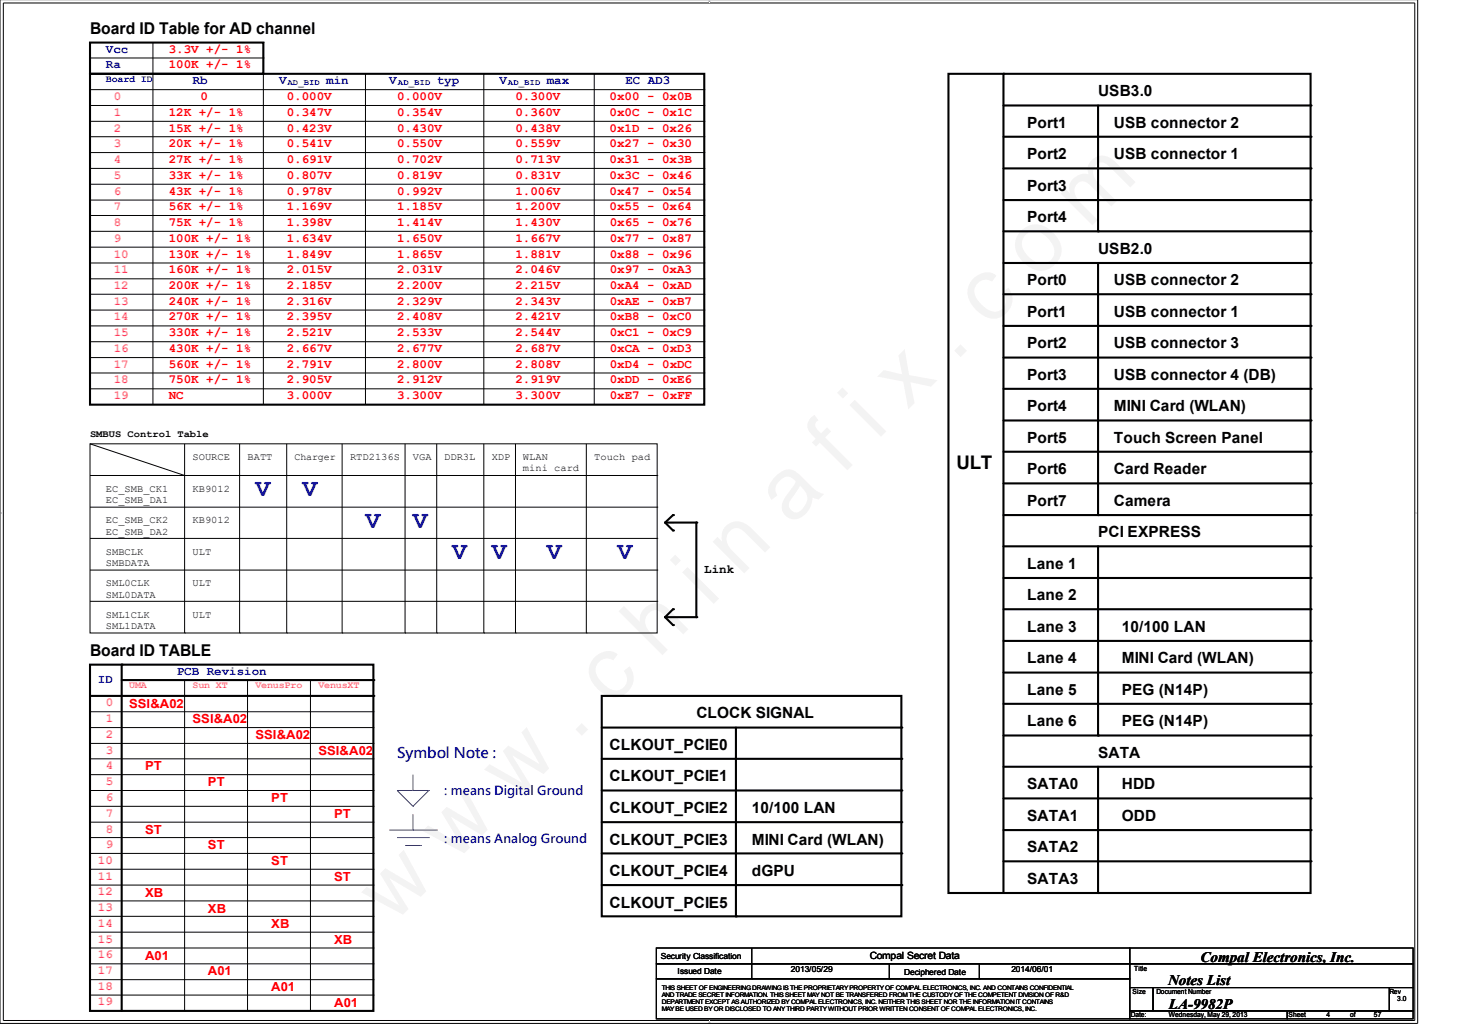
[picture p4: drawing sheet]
<svg xmlns="http://www.w3.org/2000/svg" width="297mm" height="210mm" viewBox="0 0 297 210" stroke-linecap="round" stroke-linejoin="round" font-family="sans-serif">
<defs><g id="words">
<text font-size="17.6" x="79.7" y="188" transform="rotate(-45 79.7 188)">w w w . c h i n a f i x . c o m</text>
<g font-size="5.1" fill="#00f">
<text x="51.9" y="100.8">V</text>
<text x="61.5" y="100.8">V</text>
<text x="74.3" y="107.2">V</text>
<text x="83.9" y="107.2">V</text>
<text x="91.9" y="113.6">V</text>
<text x="99.9" y="113.6">V</text>
<text x="111.1" y="113.6">V</text>
<text x="125.5" y="113.6">V</text>
</g>
<text font-size="3.8" x="194.3" y="95.3">ULT</text>
<g font-size="3.3">
<text x="18.3" y="6.9">Board ID Table for AD channel</text>
<text x="18.3" y="133.3">Board ID TABLE</text>
</g>
<g font-size="3.1">
<text x="223.1" y="19.6">USB3.0</text>
<text x="208.7" y="26">Port1</text>
<text x="226.3" y="26">USB connector 2</text>
<text x="208.7" y="32.4">Port2</text>
<text x="226.3" y="32.4">USB connector 1</text>
<text x="208.7" y="38.8">Port3</text>
<text x="208.7" y="45.1">Port4</text>
<text x="223.1" y="51.6">USB2.0</text>
<text x="208.7" y="58">Port0</text>
<text x="226.3" y="58">USB connector 2</text>
<text x="208.7" y="64.4">Port1</text>
<text x="226.3" y="64.4">USB connector 1</text>
<text x="208.7" y="70.8">Port2</text>
<text x="226.3" y="70.8">USB connector 3</text>
<text x="208.7" y="77.1">Port3</text>
<text x="226.3" y="77.1">USB connector 4 (DB)</text>
<text x="208.7" y="83.6">Port4</text>
<text x="226.3" y="83.6">MINI Card (WLAN)</text>
<text x="208.7" y="90">Port5</text>
<text x="226.3" y="90">Touch Screen Panel</text>
<text x="208.7" y="96.4">Port6</text>
<text x="226.3" y="96.4">Card Reader</text>
<text x="208.7" y="102.8">Port7</text>
<text x="226.3" y="102.8">Camera</text>
<text x="223.1" y="109.1">PCI EXPRESS</text>
<text x="208.7" y="115.6">Lane 1</text>
<text x="208.7" y="122">Lane 2</text>
<text x="208.7" y="128.4">Lane 3</text>
<text x="227.9" y="128.4">10/100 LAN</text>
<text x="208.7" y="134.8">Lane 4</text>
<text x="227.9" y="134.8">MINI Card (WLAN)</text>
<text x="208.7" y="141.2">Lane 5</text>
<text x="227.9" y="141.2">PEG (N14P)</text>
<text x="141.5" y="146">CLOCK SIGNAL</text>
<text x="208.7" y="147.6">Lane 6</text>
<text x="227.9" y="147.6">PEG (N14P)</text>
<text x="123.9" y="152.4">CLKOUT_PCIE0</text>
<text x="223.1" y="154">SATA</text>
<text x="123.9" y="158.8">CLKOUT_PCIE1</text>
<text x="208.7" y="160.4">SATA0</text>
<text x="227.9" y="160.4">HDD</text>
<text x="123.9" y="165.2">CLKOUT_PCIE2</text>
<text x="152.7" y="165.2">10/100 LAN</text>
<text x="208.7" y="166.8">SATA1</text>
<text x="227.9" y="166.8">ODD</text>
<text x="123.9" y="171.6">CLKOUT_PCIE3</text>
<text x="152.7" y="171.6">MINI Card (WLAN)</text>
<text x="208.7" y="173.2">SATA2</text>
<text x="123.9" y="178">CLKOUT_PCIE4</text>
<text x="152.7" y="178">dGPU</text>
<text x="208.7" y="179.6">SATA3</text>
<text x="123.9" y="184.4">CLKOUT_PCIE5</text>
</g>
<text font-size="3" fill="#00f" x="80.7" y="154">Symbol Note :</text>
<g font-size="3">
<text x="243.9" y="195.4">Compal Electronics, Inc.</text>
<text x="237.3" y="200.3">Notes List</text>
<text x="237.5" y="205">LA-9982P</text>
</g>
<g font-size="2.5" fill="#00f">
<text x="21.5" y="10.8">Vcc</text>
<text x="21.5" y="13.9">Ra</text>
<text x="39.1" y="17.1">Rb</text>
<text x="56.7" y="17.1">V</text>
<text x="66.3" y="17.1">min</text>
<text x="79.1" y="17.1">V</text>
<text x="88.7" y="17.1">typ</text>
<text x="101.5" y="17.1">V</text>
<text x="111.1" y="17.1">max</text>
<text x="127.1" y="17.1">EC AD3</text>
<text x="35.9" y="137.2">PCB Revision</text>
<text x="19.9" y="138.8">ID</text>
<text x="90.3" y="161.6">: means Digital Ground</text>
<text x="90.3" y="171.2">: means Analog Ground</text>
</g>
<g font-size="2.5" fill="#f00">
<text x="34.3" y="10.8">3.3V +/- 1%</text>
<text x="34.3" y="13.9">100K +/- 1%</text>
<text x="34.3" y="23.6">12K +/- 1%</text>
<text x="40.7" y="20.3">0</text>
<text x="58.3" y="20.3">0.000V</text>
<text x="58.3" y="23.6">0.347V</text>
<text x="80.7" y="20.3">0.000V</text>
<text x="80.7" y="23.6">0.354V</text>
<text x="104.7" y="20.3">0.300V</text>
<text x="104.7" y="23.6">0.360V</text>
<text x="123.9" y="20.3">0x00 - 0x0B</text>
<text x="123.9" y="23.6">0x0C - 0x1C</text>
<text x="34.3" y="26.8">15K +/- 1%</text>
<text x="34.3" y="29.9">20K +/- 1%</text>
<text x="58.3" y="29.9">0.541V</text>
<text x="58.3" y="26.8">0.423V</text>
<text x="80.7" y="26.8">0.430V</text>
<text x="80.7" y="29.9">0.550V</text>
<text x="104.7" y="26.8">0.438V</text>
<text x="104.7" y="29.9">0.559V</text>
<text x="123.9" y="26.8">0x1D - 0x26</text>
<text x="123.9" y="29.9">0x27 - 0x30</text>
<text x="34.3" y="33.1">27K +/- 1%</text>
<text x="58.3" y="33.1">0.691V</text>
<text x="80.7" y="33.1">0.702V</text>
<text x="104.7" y="33.1">0.713V</text>
<text x="123.9" y="33.1">0x31 - 0x3B</text>
<text x="34.3" y="36.3">33K +/- 1%</text>
<text x="34.3" y="39.6">43K +/- 1%</text>
<text x="58.3" y="36.3">0.807V</text>
<text x="58.3" y="39.6">0.978V</text>
<text x="80.7" y="36.3">0.819V</text>
<text x="80.7" y="39.6">0.992V</text>
<text x="104.7" y="39.6">1.006V</text>
<text x="104.7" y="36.3">0.831V</text>
<text x="123.9" y="36.3">0x3C - 0x46</text>
<text x="123.9" y="39.6">0x47 - 0x54</text>
<text x="34.3" y="42.8">56K +/- 1%</text>
<text x="34.3" y="45.9">75K +/- 1%</text>
<text x="58.3" y="45.9">1.398V</text>
<text x="58.3" y="42.8">1.169V</text>
<text x="80.7" y="45.9">1.414V</text>
<text x="80.7" y="42.8">1.185V</text>
<text x="104.7" y="42.8">1.200V</text>
<text x="104.7" y="45.9">1.430V</text>
<text x="123.9" y="42.8">0x55 - 0x64</text>
<text x="123.9" y="45.9">0x65 - 0x76</text>
<text x="34.3" y="52.3">130K +/- 1%</text>
<text x="34.3" y="49.1">100K +/- 1%</text>
<text x="58.3" y="49.1">1.634V</text>
<text x="58.3" y="52.3">1.849V</text>
<text x="80.7" y="52.3">1.865V</text>
<text x="80.7" y="49.1">1.650V</text>
<text x="104.7" y="49.1">1.667V</text>
<text x="104.7" y="52.3">1.881V</text>
<text x="123.9" y="49.1">0x77 - 0x87</text>
<text x="123.9" y="52.3">0x88 - 0x96</text>
<text x="34.3" y="55.6">160K +/- 1%</text>
<text x="34.3" y="58.8">200K +/- 1%</text>
<text x="58.3" y="55.6">2.015V</text>
<text x="58.3" y="58.8">2.185V</text>
<text x="80.7" y="55.6">2.031V</text>
<text x="80.7" y="58.8">2.200V</text>
<text x="104.7" y="58.8">2.215V</text>
<text x="104.7" y="55.6">2.046V</text>
<text x="123.9" y="55.6">0x97 - 0xA3</text>
<text x="123.9" y="58.8">0xA4 - 0xAD</text>
<text x="34.3" y="61.9">240K +/- 1%</text>
<text x="34.3" y="65.1">270K +/- 1%</text>
<text x="58.3" y="61.9">2.316V</text>
<text x="58.3" y="65.1">2.395V</text>
<text x="80.7" y="61.9">2.329V</text>
<text x="80.7" y="65.1">2.408V</text>
<text x="104.7" y="61.9">2.343V</text>
<text x="104.7" y="65.1">2.421V</text>
<text x="123.9" y="61.9">0xAE - 0xB7</text>
<text x="123.9" y="65.1">0xB8 - 0xC0</text>
<text x="34.3" y="68.3">330K +/- 1%</text>
<text x="34.3" y="71.6">430K +/- 1%</text>
<text x="58.3" y="71.6">2.667V</text>
<text x="58.3" y="68.3">2.521V</text>
<text x="80.7" y="68.3">2.533V</text>
<text x="80.7" y="71.6">2.677V</text>
<text x="104.7" y="68.3">2.544V</text>
<text x="104.7" y="71.6">2.687V</text>
<text x="123.9" y="68.3">0xC1 - 0xC9</text>
<text x="123.9" y="71.6">0xCA - 0xD3</text>
<text x="34.3" y="74.8">560K +/- 1%</text>
<text x="34.3" y="77.9">750K +/- 1%</text>
<text x="58.3" y="74.8">2.791V</text>
<text x="58.3" y="77.9">2.905V</text>
<text x="80.7" y="74.8">2.800V</text>
<text x="80.7" y="77.9">2.912V</text>
<text x="104.7" y="77.9">2.919V</text>
<text x="104.7" y="74.8">2.808V</text>
<text x="123.9" y="74.8">0xD4 - 0xDC</text>
<text x="123.9" y="77.9">0xDD - 0xE6</text>
<text x="34.3" y="81.1">NC</text>
<text x="58.3" y="81.1">3.000V</text>
<text x="80.7" y="81.1">3.300V</text>
<text x="104.7" y="81.1">3.300V</text>
<text x="123.9" y="81.1">0xE7 - 0xFF</text>
<text x="26.2" y="143.8">SSI&amp;A02</text>
<text x="39.1" y="147">SSI&amp;A02</text>
<text x="51.9" y="150.2">SSI&amp;A02</text>
<text x="64.7" y="153.4">SSI&amp;A02</text>
<text x="29.5" y="156.6">PT</text>
<text x="42.2" y="159.8">PT</text>
<text x="55.1" y="163">PT</text>
<text x="67.9" y="166.2">PT</text>
<text x="29.5" y="169.4">ST</text>
<text x="42.2" y="172.6">ST</text>
<text x="55.1" y="175.8">ST</text>
<text x="67.9" y="179">ST</text>
<text x="29.5" y="182.2">XB</text>
<text x="42.2" y="185.4">XB</text>
<text x="55.1" y="188.6">XB</text>
<text x="67.9" y="191.8">XB</text>
<text x="29.5" y="195">A01</text>
<text x="42.2" y="198.2">A01</text>
<text x="55.1" y="201.4">A01</text>
<text x="67.9" y="204.6">A01</text>
</g>
<g font-size="2.5" fill="#f0f">
<text x="23.1" y="20.3">0</text>
<text x="23.1" y="23.6">1</text>
<text x="23.1" y="26.8">2</text>
<text x="23.1" y="29.9">3</text>
<text x="23.1" y="33.1">4</text>
<text x="23.1" y="36.3">5</text>
<text x="23.1" y="39.6">6</text>
<text x="23.1" y="42.8">7</text>
<text x="23.1" y="45.9">8</text>
<text x="23.1" y="49.1">9</text>
<text x="23.1" y="52.3">10</text>
<text x="23.1" y="55.6">11</text>
<text x="23.1" y="58.8">12</text>
<text x="23.1" y="61.9">13</text>
<text x="23.1" y="65.1">14</text>
<text x="23.1" y="68.3">15</text>
<text x="23.1" y="71.6">16</text>
<text x="23.1" y="74.8">17</text>
<text x="23.1" y="77.9">18</text>
<text x="23.1" y="81.1">19</text>
<text x="21.5" y="143.5">0</text>
<text x="21.5" y="146.7">1</text>
<text x="21.5" y="150">2</text>
<text x="21.5" y="153.2">3</text>
<text x="21.5" y="156.3">4</text>
<text x="21.5" y="159.5">5</text>
<text x="21.5" y="162.7">6</text>
<text x="21.5" y="166">7</text>
<text x="21.5" y="169.2">8</text>
<text x="21.5" y="172.3">9</text>
<text x="19.9" y="175.5">10</text>
<text x="19.9" y="178.7">11</text>
<text x="19.9" y="182">12</text>
<text x="19.9" y="185.2">13</text>
<text x="19.9" y="188.3">14</text>
<text x="19.9" y="191.5">15</text>
<text x="19.9" y="194.7">16</text>
<text x="19.9" y="198">17</text>
<text x="19.9" y="201.2">18</text>
<text x="19.9" y="204.3">19</text>
</g>
<text font-size="2.5" x="143.1" y="116.3">Link</text>
<text font-size="2" fill="#00f" x="21.5" y="16.7">Board ID</text>
<g font-size="2">
<text x="18.3" y="88.7">SMBUS Control Table</text>
<text x="39.1" y="93.5">SOURCE</text>
<text x="50.3" y="93.5">BATT</text>
<text x="59.9" y="93.5">Charger</text>
<text x="71.1" y="93.5">RTD2136S</text>
<text x="83.9" y="93.5">VGA</text>
<text x="90.3" y="93.5">DDR3L</text>
<text x="99.9" y="93.5">XDP</text>
<text x="106.3" y="93.5">WLAN</text>
<text x="106.3" y="95.8">mini card</text>
<text x="120.7" y="93.5">Touch pad</text>
<text x="21.5" y="99.9">EC_SMB_CK1</text>
<text x="39.1" y="99.9">KB9012</text>
<text x="21.5" y="102.2">EC_SMB_DA1</text>
<text x="21.5" y="106.4">EC_SMB_CK2</text>
<text x="39.1" y="106.4">KB9012</text>
<text x="21.5" y="108.6">EC_SMB_DA2</text>
<text x="21.5" y="112.7">SMBCLK</text>
<text x="39.1" y="112.7">ULT</text>
<text x="21.5" y="119.1">SML0CLK</text>
<text x="21.5" y="115">SMBDATA</text>
<text x="39.1" y="119.1">ULT</text>
<text x="21.5" y="121.4">SML0DATA</text>
<text x="21.5" y="125.5">SML1CLK</text>
<text x="39.1" y="125.5">ULT</text>
<text x="21.5" y="127.8">SML1DATA</text>
<text x="176.7" y="194.9">Compal Secret Data</text>
</g>
<g font-size="2" fill="#f0f">
<text x="26.2" y="139.9">UMA</text>
<text x="39.1" y="139.9">Sun XT</text>
<text x="51.9" y="139.9">VenusPro</text>
<text x="64.7" y="139.9">VenusXT</text>
</g>
<g font-size="1.7" fill="#00f">
<text x="58.4" y="17.3">AD_BID</text>
<text x="80.9" y="17.3">AD_BID</text>
<text x="103.2" y="17.3">AD_BID</text>
</g>
<g font-size="1.7">
<text x="134.3" y="194.9">Security Classification</text>
<text x="137.7" y="197.9">Issued Date</text>
<text x="160.7" y="197.5">2013/05/29</text>
<text x="205.5" y="197.5">2014/06/01</text>
<text x="183.7" y="198">Deciphered Date</text>
</g>
<g font-size="1.4">
<text x="230.5" y="197.3">Title</text>
<text x="230.1" y="201.9">Size</text>
<text x="235" y="201.9">Document Number</text>
<text x="282.3" y="201.9">Rev</text>
<text x="283.9" y="203.5">3.0</text>
<text x="229.8" y="206.7">Date:</text>
<text x="237.5" y="206.7">Wednesday, May 29, 2013</text>
<text x="261.8" y="206.7">Sheet</text>
<text x="269.5" y="206.7">4</text>
<text x="274.3" y="206.7">of</text>
<text x="279.1" y="206.7">57</text>
</g>
<g font-size="1.3">
<text x="134.5" y="201.2">THIS SHEET OF ENGINEERING DRAWING IS THE PROPRIETARY PROPERTY OF COMPAL ELECTRONICS, INC. AND CONTAINS CONFIDENTIAL</text>
<text x="134.5" y="202.6">AND TRADE SECRET INFORMATION. THIS SHEET MAY NOT BE TRANSFERED FROM THE CUSTODY OF THE COMPETENT DIVISION OF R&amp;D</text>
<text x="134.5" y="204.1">DEPARTMENT EXCEPT AS AUTHORIZED BY COMPAL ELECTRONICS, INC. NEITHER THIS SHEET NOR THE INFORMATION IT CONTAINS</text>
<text x="134.5" y="205.5">MAY BE USED BY OR DISCLOSED TO ANY THIRD PARTY WITHOUT PRIOR WRITTEN CONSENT OF COMPAL ELECTRONICS, INC.</text>
</g>
<g font-size=".5">
<text x="144" y=".4">A</text>
<text x=".2" y="104.4">1</text>
<text x="287.6" y="104.4">1</text>
<text x="144" y="207.9">A</text>
</g>
</g></defs>
<path d="M0 -.1v208.1h288v-208.1M.7 .6h286.7v206.8h-286.7z" fill="none" stroke="#000" stroke-width=".2"/>
<g fill="#fff">
<path d="M144 0h.2v.4h-.2z"/>
<path d="M144 207.4h.2v.5h-.2z"/>
<path d="M.2 104h.1v.4h-.1z"/>
<path d="M287.6 104h.2v.4h-.2z"/>
</g>
<g fill="none" stroke="#000" stroke-width=".2">
<path d="M18.3 11.8h35.2M18.3 18.2h124.8M31.1 8.7h.1M31.1 8.7v73.5M53.5 11.8h.1M53.5 8.7h.1M53.5 8.7v73.5M74.3 15h.1M74.3 15v67.2M98.3 15h.1M98.3 15v67.2M120.7 15h.1"/>
<path d="M120.7 15v67.2M143.1 18.2h.1M18.3 21.4h124.8M18.3 24.7h124.8M18.3 27.8h124.8M18.3 31h124.8M18.3 34.2h124.8M18.3 37.4h124.8M143.1 21.4h.1M18.3 40.7h124.8M18.3 43.8h124.8M18.3 47h124.8"/>
<path d="M18.3 50.2h124.8M18.3 53.4h124.8M18.3 56.7h124.8M18.3 59.8h124.8M18.3 63h124.8M18.3 66.2h124.8M18.3 69.4h124.8M18.3 72.7h124.8M18.3 75.8h124.8M18.3 79h124.8M18.3 90.2h115.2v38.4h-115.2zM18.3 90.2l19.2 6.4"/>
<path d="M18.3 96.6h115.2M37.5 96.6h.1M37.5 90.2v38.4M48.7 90.2v38.4M58.3 90.2v38.4M69.5 90.2v38.4M82.3 90.2v38.4M88.7 90.2v38.4M98.3 90.2v38.4M104.7 90.2v38.4M119.1 90.2v38.4M18.3 115.8h115.2"/>
<path d="M18.3 103.1h115.2M18.3 109.4h115.2M18.3 122.2h115.2M37.5 128.6h.1M37.5 138.2v67.2M48.7 128.6h.1M50.3 138.2v67.2M58.3 128.6h.1M63.1 138.2v67.2M18.3 144.6h57.6M18.3 147.8h57.6M18.3 151.1h57.6"/>
<path d="M18.3 154.2h57.6M18.3 157.4h57.6M18.3 160.6h57.6M18.3 163.8h57.6M18.3 167.1h57.6M18.3 170.2h57.6M18.3 173.4h57.6M18.3 176.6h57.6M18.3 179.8h57.6M18.3 192.6h57.6M18.3 183.1h57.6M18.3 186.2h57.6"/>
<path d="M18.3 189.4h57.6M18.3 195.8h57.6M18.3 199.1h57.6M75.9 195.8h.1M75.9 199.1h.1M133.3 192.6h96.2v3.2h-96.2zM133.3 195.8h96.2v3.1h-96.2zM133.3 198.9h96.2v8.1h-96.2zM152.7 195.8h.1M152.7 198.9h.1M152.7 192.6v6.3M180.7 198.9h.1"/>
<path d="M180.7 195.8v3.1M199 198.9h.1M199 195.8v3.1M229.5 192.6h57.6v3.2h-57.6zM229.5 195.8h57.6v4.9h-57.6zM18.3 202.2h57.6M37.5 205.4h.1M50.3 205.4h.1M63.1 205.4h.1M75.9 202.2h.1M229.5 205.4h32v1.6h-32zM229.5 200.7h4.8v4.7h-4.8z"/>
<path d="M234.3 200.7h48v4.7h-48zM261.5 205.4h25.6v1.6h-25.6zM282.3 200.7h4.8v4.7h-4.8z"/>
</g>
<g fill="none" stroke="#000" stroke-width=".42">
<path d="M18.3 8.7h35.2v6.3h-35.2zM18.3 15h124.8v67.2h-124.8zM192.7 15h73.6v166.5h-73.6zM203.9 15v166.5M203.9 21.4h62.4M203.9 27.8h62.4M203.9 34.2h62.4M223.1 21.4v25.6M203.9 53.4h62.4M203.9 59.8h62.4M203.9 40.7h62.4M203.9 47h62.4"/>
<path d="M223.1 53.4v51.3M203.9 66.2h62.4M203.9 72.7h62.4M203.9 79h62.4M203.9 85.4h62.4M203.9 91.8h62.4M203.9 98.2h62.4M203.9 104.7h62.4M203.9 111h62.4M203.9 117.4h62.4M223.1 111v38.5M18.3 135.1h57.6v70.3h-57.6z"/>
<path d="M24.7 135.1v70.3M24.7 138.2h51.2M203.9 123.8h62.4M203.9 130.2h62.4M203.9 136.7h62.4M18.3 141.4h57.6M122.3 141.4h60.8v44.8h-60.8zM122.3 147.8h60.8M122.3 154.2h60.8M149.5 147.8v38.4M203.9 143h62.4M203.9 149.5h62.4"/>
<path d="M203.9 155.8h62.4M122.3 160.6h60.8M122.3 167.1h60.8M122.3 173.4h60.8M122.3 179.8h60.8M203.9 162.2h62.4M203.9 168.7h62.4M203.9 175h62.4"/>
</g>
<g fill="#000">
<circle cx="203.9" cy="15" r=".21"/>
<circle cx="266.3" cy="21.4" r=".21"/>
<circle cx="266.3" cy="27.8" r=".21"/>
<circle cx="266.3" cy="34.2" r=".21"/>
<circle cx="266.3" cy="59.8" r=".21"/>
<circle cx="266.3" cy="40.7" r=".21"/>
<circle cx="266.3" cy="53.4" r=".21"/>
<circle cx="266.3" cy="47" r=".21"/>
<circle cx="266.3" cy="72.7" r=".21"/>
<circle cx="266.3" cy="66.2" r=".21"/>
<circle cx="266.3" cy="79" r=".21"/>
<circle cx="266.3" cy="85.4" r=".21"/>
<circle cx="266.3" cy="91.8" r=".21"/>
<circle cx="266.3" cy="98.2" r=".21"/>
<circle cx="266.3" cy="111" r=".21"/>
<circle cx="266.3" cy="104.7" r=".21"/>
<circle cx="266.3" cy="117.4" r=".21"/>
<circle cx="24.7" cy="135.1" r=".21"/>
<circle cx="266.3" cy="123.8" r=".21"/>
<circle cx="266.3" cy="130.2" r=".21"/>
<circle cx="266.3" cy="136.7" r=".21"/>
<circle cx="266.3" cy="143" r=".21"/>
<circle cx="266.3" cy="149.5" r=".21"/>
<circle cx="266.3" cy="155.8" r=".21"/>
<circle cx="266.3" cy="168.7" r=".21"/>
<circle cx="266.3" cy="175" r=".21"/>
<circle cx="266.3" cy="162.2" r=".21"/>
</g>
<use href="#words"/>
</svg>
